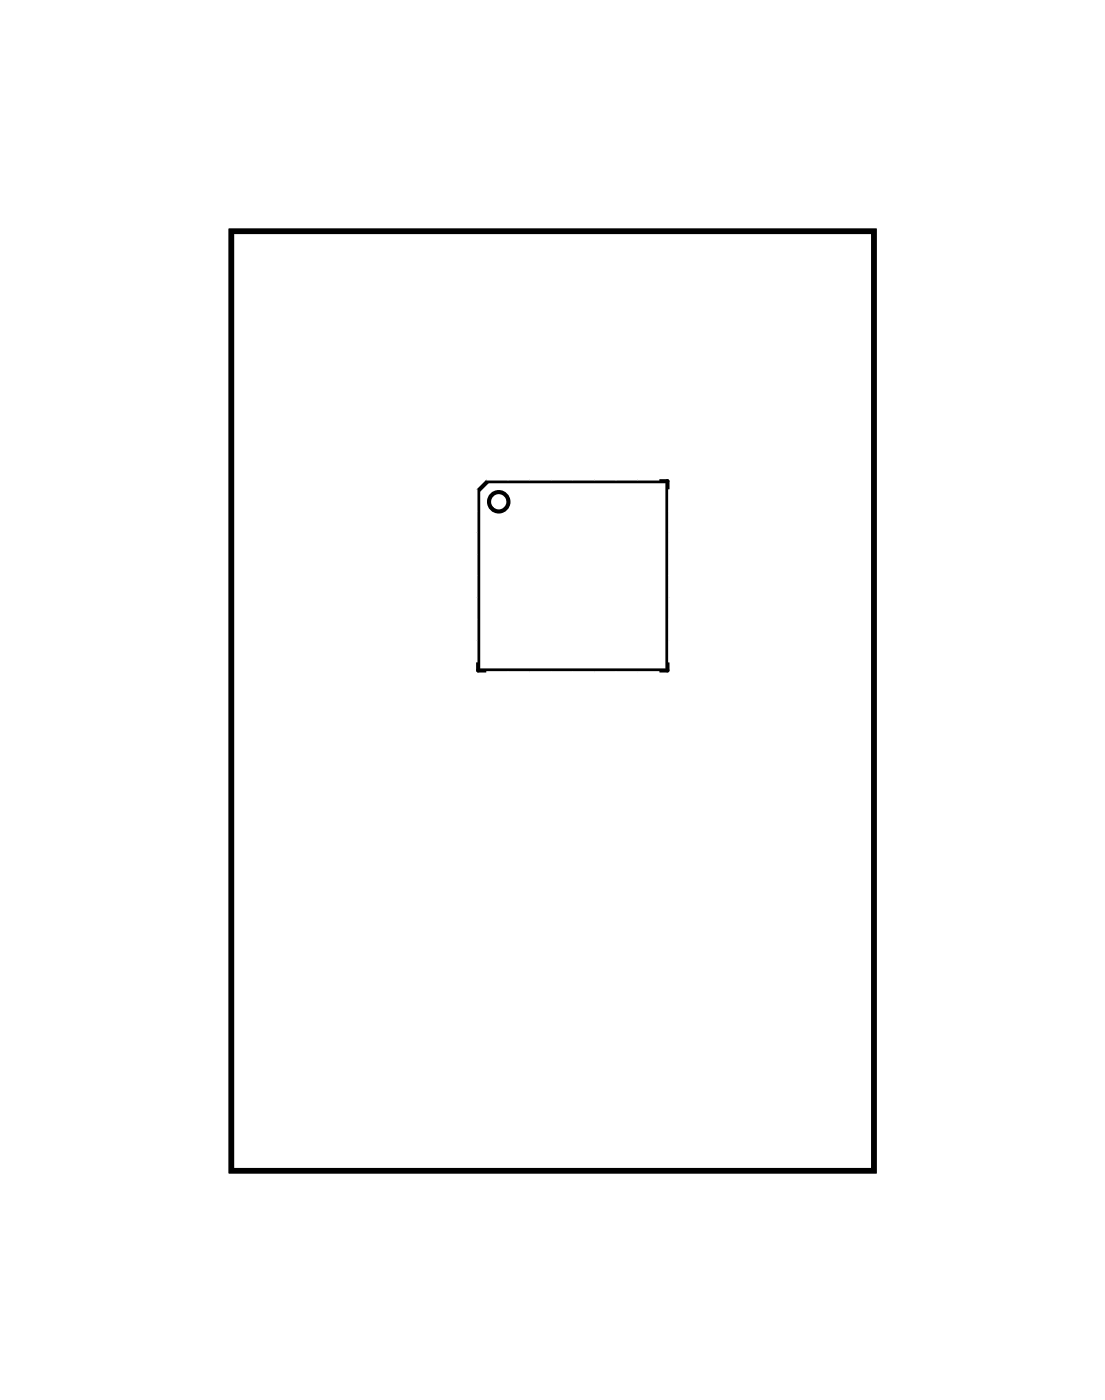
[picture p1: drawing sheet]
<svg xmlns="http://www.w3.org/2000/svg" width="41mm" height="52mm" viewBox="0 0 41 52" stroke-linecap="round" stroke-linejoin="round" font-family="sans-serif">
<path d="M8.6 8.6h23.8v34.8h-23.8z" fill="none" stroke="#000" stroke-width=".2"/>
<path d="M8.6 8.6h23.8v34.8h-23.8z" fill="none" stroke="#000" stroke-width=".04"/>
<g fill="none" stroke="#000" stroke-width=".15">
<path d="M18.1 17.8h6.6v7h-7v-6.6z"/>
<circle cx="18.5" cy="18.6" r=".36"/>
</g>
<circle cx="28" cy="11.4" r=".74" fill="#fff"/>
<circle cx="28" cy="11.4" r=".74" fill="none" stroke="#fff" stroke-width=".76" stroke-linecap="butt"/>
<circle cx="25.5" cy="11.4" r=".74" fill="#fff"/>
<circle cx="25.5" cy="11.4" r=".74" fill="none" stroke="#fff" stroke-width=".76" stroke-linecap="butt"/>
<circle cx="25.5" cy="31.7" r=".75" fill="#fff"/>
<circle cx="25.5" cy="31.7" r=".75" fill="none" stroke="#fff" stroke-width=".64" stroke-linecap="butt"/>
<path d="M24.8 29.2a.94 .94 0 0 1 1.1-.2 .94 .94 0 0 1 .5 .9v1.9a.94 .94 0 0 1-.9 .9 .94 .94 0 0 1-.9-.9v-1.9v-.4zM24.9 31.8a.6 .6 0 0 0 1.2 0 .6 .6 0 0 0-1.2 0z" fill="#fff"/>
<g fill="none" stroke="#fff" stroke-width=".25">
<path d="M24.8 29.2a.94 .94 0 0 1 1.1-.2 .94 .94 0 0 1 .5 .9v1.9a.94 .94 0 0 1-.9 .9 .94 .94 0 0 1-.9-.9v-1.9v-.4z"/>
<circle cx="25.5" cy="31.8" r=".56"/>
</g>
<circle cx="25.5" cy="34.3" r=".75" fill="#fff"/>
<circle cx="25.5" cy="34.3" r=".75" fill="none" stroke="#fff" stroke-width=".64" stroke-linecap="butt"/>
<path d="M24.8 33.6a.94 .94 0 0 1 1.1-.2 .94 .94 0 0 1 .5 .9v1.9a.94 .94 0 0 1-.9 .9 .94 .94 0 0 1-.9-.9v-1.9v-.4zM24.9 34.3a.6 .6 0 0 0 1.2 0 .6 .6 0 0 0-1.2 0z" fill="#fff"/>
<g fill="none" stroke="#fff" stroke-width=".25">
<path d="M24.8 33.6a.94 .94 0 0 1 1.1-.2 .94 .94 0 0 1 .5 .9v1.9a.94 .94 0 0 1-.9 .9 .94 .94 0 0 1-.9-.9v-1.9v-.4z"/>
<circle cx="25.5" cy="34.3" r=".56"/>
</g>
<circle cx="23" cy="31.7" r=".75" fill="#fff"/>
<circle cx="23" cy="31.7" r=".75" fill="none" stroke="#fff" stroke-width=".64" stroke-linecap="butt"/>
<path d="M22.3 29.2a.94 .94 0 0 1 1-.2 .94 .94 0 0 1 .6 .9v1.9a.94 .94 0 0 1-.9 .9 .94 .94 0 0 1-1-.9v-1.9l.1-.4zM22.4 31.8a.56 .56 0 0 0 1.1 0 .56 .56 0 0 0-1.1 0z" fill="#fff"/>
<g fill="none" stroke="#fff" stroke-width=".25">
<path d="M22.3 29.2a.94 .94 0 0 1 1-.2 .94 .94 0 0 1 .6 .9v1.9a.94 .94 0 0 1-.9 .9 .94 .94 0 0 1-1-.9v-1.9l.1-.4z"/>
<circle cx="23" cy="31.8" r=".56"/>
</g>
<circle cx="23" cy="34.3" r=".75" fill="#fff"/>
<circle cx="23" cy="34.3" r=".75" fill="none" stroke="#fff" stroke-width=".64" stroke-linecap="butt"/>
<path d="M22.3 33.6a.94 .94 0 0 1 1-.2 .94 .94 0 0 1 .6 .9v1.9a.94 .94 0 0 1-.9 .9 .94 .94 0 0 1-1-.9v-1.9l.1-.4zM22.4 34.3a.56 .56 0 0 0 1.1 0 .56 .56 0 0 0-1.1 0z" fill="#fff"/>
<g fill="none" stroke="#fff" stroke-width=".25">
<path d="M22.3 33.6a.94 .94 0 0 1 1-.2 .94 .94 0 0 1 .6 .9v1.9a.94 .94 0 0 1-.9 .9 .94 .94 0 0 1-1-.9v-1.9l.1-.4z"/>
<circle cx="23" cy="34.3" r=".56"/>
</g>
<circle cx="20.4" cy="31.7" r=".75" fill="#fff"/>
<circle cx="20.4" cy="31.7" r=".75" fill="none" stroke="#fff" stroke-width=".64" stroke-linecap="butt"/>
<path d="M19.8 29.2a.94 .94 0 0 1 1-.2 .94 .94 0 0 1 .6 .9v1.9a.94 .94 0 0 1-1 .9 .94 .94 0 0 1-.9-.9v-1.9l.1-.4zM19.9 31.8a.56 .56 0 0 0 1.1 0 .56 .56 0 0 0-1.1 0z" fill="#fff"/>
<g fill="none" stroke="#fff" stroke-width=".25">
<path d="M19.8 29.2a.94 .94 0 0 1 1-.2 .94 .94 0 0 1 .6 .9v1.9a.94 .94 0 0 1-1 .9 .94 .94 0 0 1-.9-.9v-1.9l.1-.4z"/>
<circle cx="20.4" cy="31.8" r=".56"/>
</g>
<circle cx="20.4" cy="34.3" r=".75" fill="#fff"/>
<circle cx="20.4" cy="34.3" r=".75" fill="none" stroke="#fff" stroke-width=".64" stroke-linecap="butt"/>
<path d="M19.8 33.6a.94 .94 0 0 1 1-.2 .94 .94 0 0 1 .6 .9v1.9a.94 .94 0 0 1-1 .9 .94 .94 0 0 1-.9-.9v-1.9l.1-.4zM19.9 34.3a.56 .56 0 0 0 1.1 0 .56 .56 0 0 0-1.1 0z" fill="#fff"/>
<g fill="none" stroke="#fff" stroke-width=".25">
<path d="M19.8 33.6a.94 .94 0 0 1 1-.2 .94 .94 0 0 1 .6 .9v1.9a.94 .94 0 0 1-1 .9 .94 .94 0 0 1-.9-.9v-1.9l.1-.4z"/>
<circle cx="20.4" cy="34.3" r=".56"/>
</g>
<path d="M18.1 16.4h.6v1.3h-.6z" fill="#fff"/>
<path d="M18.1 16.4h.6v1.3h-.6z" fill="none" stroke="#fff" stroke-width=".25"/>
<path d="M18.9 16.4h.6v1.3h-.6z" fill="#fff"/>
<path d="M18.9 16.4h.6v1.3h-.6z" fill="none" stroke="#fff" stroke-width=".25"/>
<path d="M19.7 16.4h.6v1.3h-.6z" fill="#fff"/>
<path d="M19.7 16.4h.6v1.3h-.6z" fill="none" stroke="#fff" stroke-width=".25"/>
<path d="M20.5 16.4h.6v1.3h-.6z" fill="#fff"/>
<path d="M20.5 16.4h.6v1.3h-.6z" fill="none" stroke="#fff" stroke-width=".25"/>
<path d="M21.3 16.4h.6v1.3h-.6z" fill="#fff"/>
<path d="M21.3 16.4h.6v1.3h-.6z" fill="none" stroke="#fff" stroke-width=".25"/>
<path d="M22.1 16.4h.6v1.3h-.6z" fill="#fff"/>
<path d="M22.1 16.4h.6v1.3h-.6z" fill="none" stroke="#fff" stroke-width=".25"/>
<path d="M22.9 16.4h.6v1.3h-.6z" fill="#fff"/>
<path d="M22.9 16.4h.6v1.3h-.6z" fill="none" stroke="#fff" stroke-width=".25"/>
<path d="M23.7 16.4h.6v1.3h-.6z" fill="#fff"/>
<path d="M23.7 16.4h.6v1.3h-.6z" fill="none" stroke="#fff" stroke-width=".25"/>
<path d="M24.9 18.3h1.2v.5h-1.2z" fill="#fff"/>
<path d="M24.9 18.3h1.2v.5h-1.2z" fill="none" stroke="#fff" stroke-width=".25"/>
<path d="M24.9 19.1h1.2v.5h-1.2z" fill="#fff"/>
<path d="M24.9 19.1h1.2v.5h-1.2z" fill="none" stroke="#fff" stroke-width=".25"/>
<path d="M24.9 19.9h1.2v.5h-1.2z" fill="#fff"/>
<path d="M24.9 19.9h1.2v.5h-1.2z" fill="none" stroke="#fff" stroke-width=".25"/>
<path d="M24.9 20.7h1.2v.5h-1.2z" fill="#fff"/>
<path d="M24.9 20.7h1.2v.5h-1.2z" fill="none" stroke="#fff" stroke-width=".25"/>
<path d="M24.9 21.5h1.2v.5h-1.2z" fill="#fff"/>
<path d="M24.9 21.5h1.2v.5h-1.2z" fill="none" stroke="#fff" stroke-width=".25"/>
<path d="M24.9 22.3h1.2v.5h-1.2z" fill="#fff"/>
<path d="M24.9 22.3h1.2v.5h-1.2z" fill="none" stroke="#fff" stroke-width=".25"/>
<path d="M24.9 23.1h1.2v.5h-1.2z" fill="#fff"/>
<path d="M24.9 23.1h1.2v.5h-1.2z" fill="none" stroke="#fff" stroke-width=".25"/>
<path d="M24.9 23.9h1.2v.5h-1.2z" fill="#fff"/>
<path d="M24.9 23.9h1.2v.5h-1.2z" fill="none" stroke="#fff" stroke-width=".25"/>
<path d="M23.7 25h.6v1.3h-.6z" fill="#fff"/>
<path d="M23.7 25h.6v1.3h-.6z" fill="none" stroke="#fff" stroke-width=".25"/>
<path d="M22.9 25h.6v1.3h-.6z" fill="#fff"/>
<path d="M22.9 25h.6v1.3h-.6z" fill="none" stroke="#fff" stroke-width=".25"/>
<path d="M22.1 25h.6v1.3h-.6z" fill="#fff"/>
<path d="M22.1 25h.6v1.3h-.6z" fill="none" stroke="#fff" stroke-width=".25"/>
<path d="M21.3 25h.6v1.3h-.6z" fill="#fff"/>
<path d="M21.3 25h.6v1.3h-.6z" fill="none" stroke="#fff" stroke-width=".25"/>
<path d="M20.5 25h.6v1.3h-.6z" fill="#fff"/>
<path d="M20.5 25h.6v1.3h-.6z" fill="none" stroke="#fff" stroke-width=".25"/>
<path d="M19.7 25h.6v1.3h-.6z" fill="#fff"/>
<path d="M19.7 25h.6v1.3h-.6z" fill="none" stroke="#fff" stroke-width=".25"/>
<path d="M18.9 25h.6v1.3h-.6z" fill="#fff"/>
<path d="M18.9 25h.6v1.3h-.6z" fill="none" stroke="#fff" stroke-width=".25"/>
<path d="M18.1 25h.6v1.3h-.6z" fill="#fff"/>
<path d="M18.1 25h.6v1.3h-.6z" fill="none" stroke="#fff" stroke-width=".25"/>
<path d="M16.3 23.9h1.3v.5h-1.3z" fill="#fff"/>
<path d="M16.3 23.9h1.3v.5h-1.3z" fill="none" stroke="#fff" stroke-width=".25"/>
<path d="M16.3 23.1h1.3v.5h-1.3z" fill="#fff"/>
<path d="M16.3 23.1h1.3v.5h-1.3z" fill="none" stroke="#fff" stroke-width=".25"/>
<path d="M16.3 22.3h1.3v.5h-1.3z" fill="#fff"/>
<path d="M16.3 22.3h1.3v.5h-1.3z" fill="none" stroke="#fff" stroke-width=".25"/>
<path d="M16.3 21.5h1.3v.5h-1.3z" fill="#fff"/>
<path d="M16.3 21.5h1.3v.5h-1.3z" fill="none" stroke="#fff" stroke-width=".25"/>
<path d="M16.3 20.7h1.3v.5h-1.3z" fill="#fff"/>
<path d="M16.3 20.7h1.3v.5h-1.3z" fill="none" stroke="#fff" stroke-width=".25"/>
<path d="M16.3 19.9h1.3v.5h-1.3z" fill="#fff"/>
<path d="M16.3 19.9h1.3v.5h-1.3z" fill="none" stroke="#fff" stroke-width=".25"/>
<path d="M16.3 19.1h1.3v.5h-1.3z" fill="#fff"/>
<path d="M16.3 19.1h1.3v.5h-1.3z" fill="none" stroke="#fff" stroke-width=".25"/>
<path d="M16.3 18.3h1.3v.5h-1.3z" fill="#fff"/>
<path d="M16.3 18.3h1.3v.5h-1.3z" fill="none" stroke="#fff" stroke-width=".25"/>
<circle cx="23" cy="39.4" r=".7" fill="#fff"/>
<circle cx="23" cy="39.4" r=".7" fill="none" stroke="#fff" stroke-width=".76" stroke-linecap="butt"/>
<circle cx="28" cy="39.4" r=".7" fill="#fff"/>
<circle cx="28" cy="39.4" r=".7" fill="none" stroke="#fff" stroke-width=".76" stroke-linecap="butt"/>
</svg>
